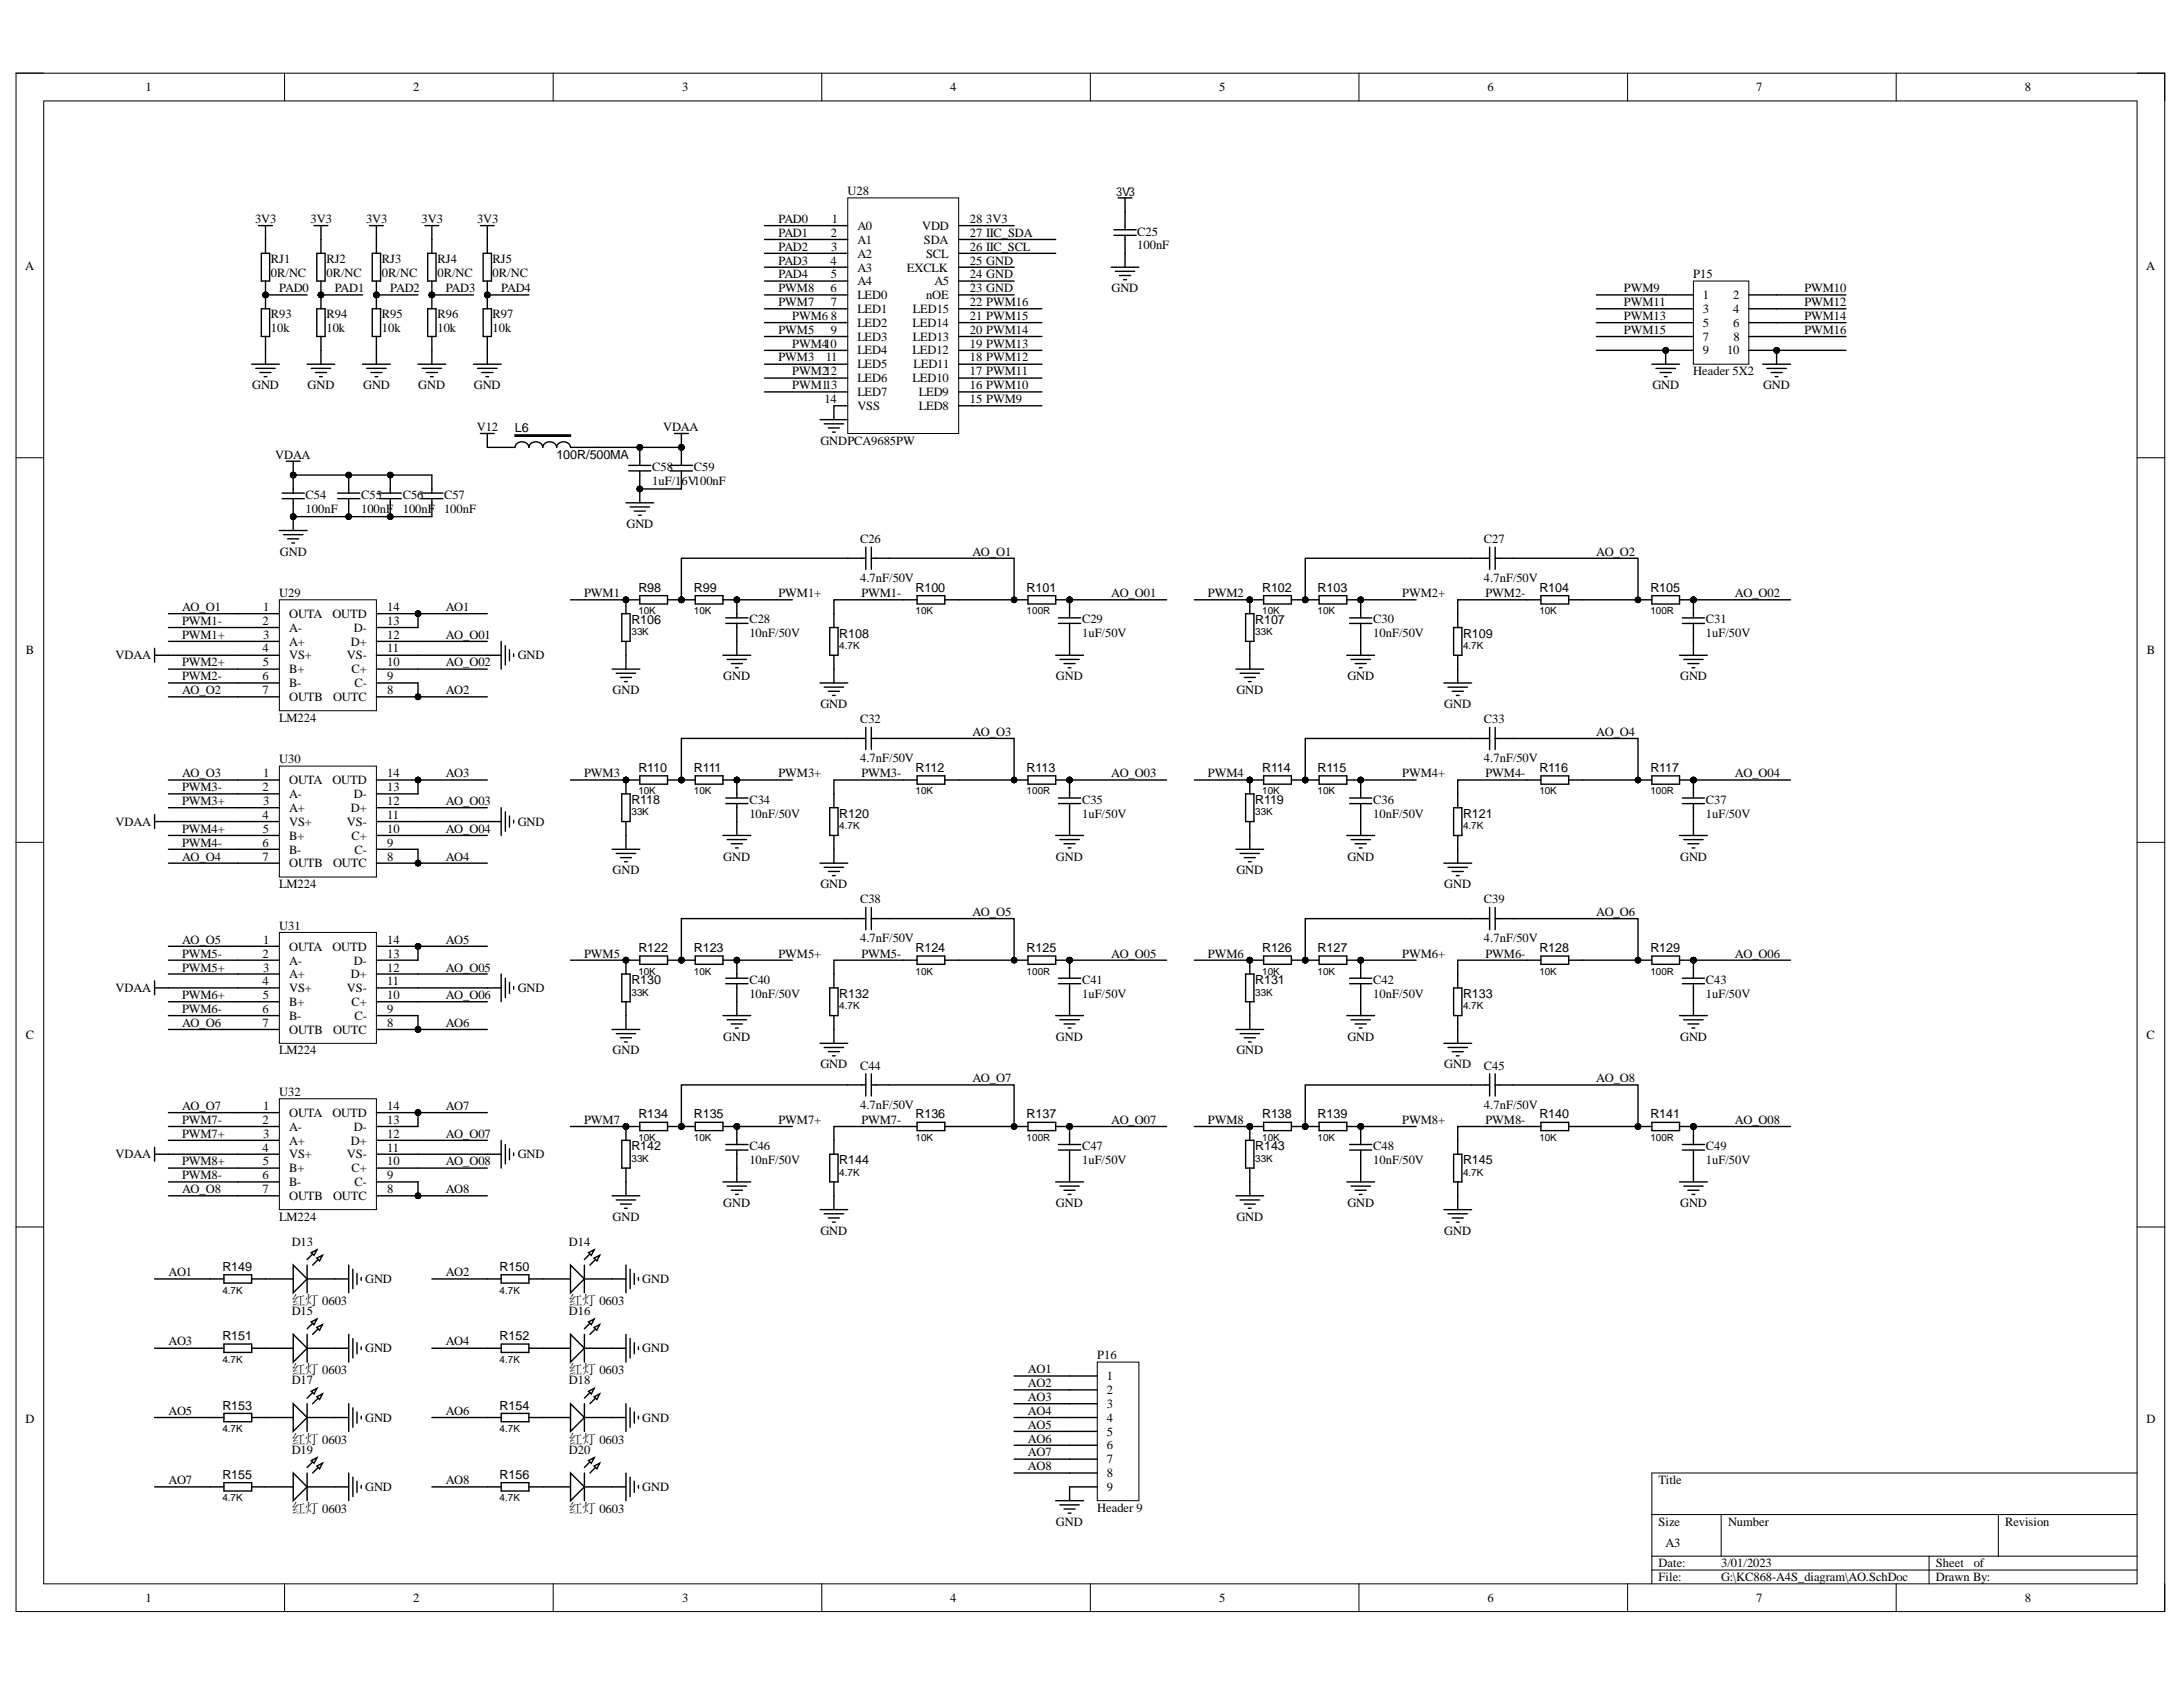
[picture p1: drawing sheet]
<svg xmlns="http://www.w3.org/2000/svg" width="279mm" height="216mm" viewBox="0 0 279 216" stroke-linecap="round" stroke-linejoin="round" font-family="sans-serif">
<defs><g id="words">
<g font-size="1.8">
<text x="37.3" y="167">红灯 0603</text>
<text x="72.8" y="167">红灯 0603</text>
<text x="37.3" y="175.9">红灯 0603</text>
<text x="72.8" y="175.9">红灯 0603</text>
<text x="37.3" y="184.7">红灯 0603</text>
<text x="72.8" y="184.7">红灯 0603</text>
<text x="37.3" y="193.6">红灯 0603</text>
<text x="72.8" y="193.6">红灯 0603</text>
</g>
<g font-size="1.6">
<text x="18.6" y="11.7">1</text>
<text x="52.9" y="11.7">2</text>
<text x="87.3" y="11.7">3</text>
<text x="121.6" y="11.7">4</text>
<text x="156" y="11.7">5</text>
<text x="190.4" y="11.7">6</text>
<text x="224.8" y="11.7">7</text>
<text x="259.1" y="11.7">8</text>
<text x="32.6" y="28.5">3V3</text>
<text x="39.8" y="28.5">3V3</text>
<text x="46.9" y="28.5">3V3</text>
<text x="54" y="28.5">3V3</text>
<text x="61.1" y="28.5">3V3</text>
<text x="99.6" y="28.5">PAD0</text>
<text x="106.5" y="28.5">1</text>
<text x="108.5" y="25">U28</text>
<text x="109.7" y="29.4">A0</text>
<text x="118" y="29.4">VDD</text>
<text x="124.1" y="28.5">28</text>
<text x="126.2" y="28.5">3V3</text>
<text x="142.8" y="25.1">3V3</text>
<text x="3.2" y="34.5">A</text>
<text x="34.7" y="33.7">RJ1</text>
<text x="34.7" y="35.4">0R/NC</text>
<text x="41.8" y="33.7">RJ2</text>
<text x="41.8" y="35.4">0R/NC</text>
<text x="48.9" y="33.7">RJ3</text>
<text x="48.9" y="35.4">0R/NC</text>
<text x="56" y="33.7">RJ4</text>
<text x="56" y="35.4">0R/NC</text>
<text x="63.1" y="33.7">RJ5</text>
<text x="63.1" y="35.4">0R/NC</text>
<text x="99.6" y="30.3">PAD1</text>
<text x="99.6" y="32.1">PAD2</text>
<text x="99.6" y="33.9">PAD3</text>
<text x="99.6" y="35.6">PAD4</text>
<text x="106.3" y="33.9">4</text>
<text x="106.4" y="30.3">2</text>
<text x="106.4" y="35.6">5</text>
<text x="106.4" y="32.1">3</text>
<text x="109.7" y="31.2">A1</text>
<text x="109.7" y="33">A2</text>
<text x="109.7" y="34.8">A3</text>
<text x="116.1" y="34.8">EXCLK</text>
<text x="118.2" y="31.2">SDA</text>
<text x="118.5" y="33">SCL</text>
<text x="124.1" y="35.6">24 GND</text>
<text x="124.1" y="32.1">26 IIC_SCL</text>
<text x="124.1" y="33.9">25 GND</text>
<text x="124.1" y="30.3">27 IIC_SDA</text>
<text x="145.6" y="30.1">C25</text>
<text x="145.6" y="31.9">100nF</text>
<text x="216.7" y="35.6">P15</text>
<text x="274.7" y="34.5">A</text>
<text x="34.7" y="40.8">R93</text>
<text x="35.7" y="37.4">PAD0</text>
<text x="41.8" y="40.8">R94</text>
<text x="42.8" y="37.4">PAD1</text>
<text x="48.9" y="40.8">R95</text>
<text x="49.9" y="37.4">PAD2</text>
<text x="56" y="40.8">R96</text>
<text x="57" y="37.4">PAD3</text>
<text x="63.1" y="40.8">R97</text>
<text x="64.2" y="37.4">PAD4</text>
<text x="99.6" y="37.4">PWM8</text>
<text x="99.6" y="39.2">PWM7</text>
<text x="101.4" y="41">PWM6</text>
<text x="106.3" y="37.4">6</text>
<text x="106.4" y="41">8</text>
<text x="106.4" y="39.2">7</text>
<text x="109.7" y="36.5">A4</text>
<text x="109.7" y="38.3">LED0</text>
<text x="109.7" y="41.8">LED2</text>
<text x="109.7" y="40.1">LED1</text>
<text x="116.8" y="41.8">LED14</text>
<text x="116.8" y="40.1">LED15</text>
<text x="118.5" y="38.3">nOE</text>
<text x="119.6" y="36.5">A5</text>
<text x="124.1" y="39.2">22 PWM16</text>
<text x="124.1" y="41">21 PWM15</text>
<text x="124.1" y="37.4">23 GND</text>
<text x="142.3" y="37.4">GND</text>
<text x="207.8" y="37.4">PWM9</text>
<text x="207.8" y="39.2">PWM11</text>
<text x="207.8" y="41">PWM13</text>
<text x="218" y="38.3">1</text>
<text x="218" y="40.1">3</text>
<text x="218" y="41.8">5</text>
<text x="221.8" y="38.3">2</text>
<text x="221.8" y="40.1">4</text>
<text x="221.8" y="41.8">6</text>
<text x="230.9" y="37.4">PWM10</text>
<text x="230.9" y="39.2">PWM12</text>
<text x="230.9" y="41">PWM14</text>
<text x="34.7" y="42.5">10k</text>
<text x="41.8" y="42.5">10k</text>
<text x="48.9" y="42.5">10k</text>
<text x="56" y="42.5">10k</text>
<text x="63.1" y="42.5">10k</text>
<text x="99.6" y="46.3">PWM3</text>
<text x="99.6" y="42.7">PWM5</text>
<text x="101.4" y="44.5">PWM410</text>
<text x="105.7" y="46.3">11</text>
<text x="106.4" y="42.7">9</text>
<text x="109.7" y="43.6">LED3</text>
<text x="109.7" y="45.4">LED4</text>
<text x="109.7" y="47.1">LED5</text>
<text x="116.8" y="45.4">LED12</text>
<text x="116.8" y="43.6">LED13</text>
<text x="116.9" y="47.1">LED11</text>
<text x="124.1" y="46.3">18 PWM12</text>
<text x="124.1" y="42.7">20 PWM14</text>
<text x="124.1" y="44.5">19 PWM13</text>
<text x="207.8" y="42.7">PWM15</text>
<text x="218" y="43.6">7</text>
<text x="218" y="45.4">9</text>
<text x="221" y="45.4">10</text>
<text x="221.9" y="43.6">8</text>
<text x="230.9" y="42.7">PWM16</text>
<text x="32.3" y="49.8">GND</text>
<text x="39.4" y="49.8">GND</text>
<text x="46.5" y="49.8">GND</text>
<text x="53.5" y="49.8">GND</text>
<text x="60.6" y="49.8">GND</text>
<text x="101.4" y="49.8">PWM113</text>
<text x="101.4" y="48">PWM212</text>
<text x="105.5" y="51.6">14</text>
<text x="109.7" y="48.9">LED6</text>
<text x="109.7" y="50.7">LED7</text>
<text x="109.7" y="52.5">VSS</text>
<text x="116.8" y="48.9">LED10</text>
<text x="117.6" y="50.7">LED9</text>
<text x="117.6" y="52.5">LED8</text>
<text x="124.1" y="49.8">16 PWM10</text>
<text x="124.1" y="51.6">15 PWM9</text>
<text x="124.1" y="48">17 PWM11</text>
<text x="211.5" y="49.8">GND</text>
<text x="216.7" y="48">Header 5X2</text>
<text x="225.6" y="49.8">GND</text>
<text x="35.2" y="58.7">VDAA</text>
<text x="61" y="55.1">V12</text>
<text x="65.9" y="55.3">L6</text>
<text x="71.2" y="58.7">100R/500MA</text>
<text x="84.9" y="55.1">VDAA</text>
<text x="105" y="56.9">GNDPCA9685PW</text>
<text x="39.1" y="63.8">C54</text>
<text x="39.1" y="65.6">100nF</text>
<text x="46.2" y="63.8">C55</text>
<text x="46.2" y="65.6">100nF</text>
<text x="51.5" y="63.8">C56</text>
<text x="51.5" y="65.6">100nF</text>
<text x="56.8" y="63.8">C57</text>
<text x="56.8" y="65.6">100nF</text>
<text x="83.5" y="60.3">C58</text>
<text x="83.5" y="62.1">1uF/16V100nF</text>
<text x="88.8" y="60.3">C59</text>
<text x="35.8" y="71.1">GND</text>
<text x="80.2" y="67.6">GND</text>
<text x="110.1" y="69.5">C26</text>
<text x="124.5" y="71.1">AO_O1</text>
<text x="189.9" y="69.5">C27</text>
<text x="204.3" y="71.1">AO_O2</text>
<text x="35.7" y="76.4">U29</text>
<text x="74.8" y="76.4">PWM1</text>
<text x="81.7" y="75.7">R98</text>
<text x="88.8" y="75.7">R99</text>
<text x="99.6" y="76.4">PWM1+</text>
<text x="110.1" y="74.5">4.7nF/50V</text>
<text x="110.2" y="76.4">PWM1-</text>
<text x="117.2" y="75.7">R100</text>
<text x="131.4" y="75.7">R101</text>
<text x="142.2" y="76.4">AO_O01</text>
<text x="154.6" y="76.4">PWM2</text>
<text x="161.5" y="75.7">R102</text>
<text x="168.6" y="75.7">R103</text>
<text x="179.5" y="76.4">PWM2+</text>
<text x="189.9" y="74.5">4.7nF/50V</text>
<text x="190.1" y="76.4">PWM2-</text>
<text x="197" y="75.7">R104</text>
<text x="211.2" y="75.7">R105</text>
<text x="222.1" y="76.4">AO_O02</text>
<text x="3.3" y="83.7">B</text>
<text x="23.3" y="81.8">PWM1+</text>
<text x="23.3" y="78.2">AO_O1</text>
<text x="23.3" y="80">PWM1-</text>
<text x="33.6" y="80">2</text>
<text x="33.6" y="83.5">4</text>
<text x="33.7" y="81.8">3</text>
<text x="33.7" y="78.2">1</text>
<text x="37" y="79.1">OUTA</text>
<text x="37" y="80.9">A-</text>
<text x="37" y="82.6">A+</text>
<text x="42.5" y="79.1">OUTD</text>
<text x="44.9" y="82.6">D+</text>
<text x="45.3" y="80.9">D-</text>
<text x="49.6" y="83.5">11</text>
<text x="49.6" y="81.8">12</text>
<text x="49.6" y="80">13</text>
<text x="49.6" y="78.2">14</text>
<text x="57" y="78.2">AO1</text>
<text x="57" y="81.8">AO_O01</text>
<text x="80.8" y="79.8">R106</text>
<text x="95.9" y="79.8">C28</text>
<text x="95.9" y="81.6">10nF/50V</text>
<text x="107.4" y="81.6">R108</text>
<text x="138.5" y="79.8">C29</text>
<text x="138.5" y="81.6">1uF/50V</text>
<text x="160.7" y="79.8">R107</text>
<text x="175.7" y="79.8">C30</text>
<text x="175.7" y="81.6">10nF/50V</text>
<text x="187.3" y="81.6">R109</text>
<text x="218.3" y="79.8">C31</text>
<text x="218.3" y="81.6">1uF/50V</text>
<text x="274.8" y="83.7">B</text>
<text x="14.8" y="84.4">VDAA</text>
<text x="23.3" y="85.3">PWM2+</text>
<text x="23.3" y="87">PWM2-</text>
<text x="23.3" y="88.8">AO_O2</text>
<text x="33.6" y="87">6</text>
<text x="33.6" y="88.8">7</text>
<text x="33.6" y="85.3">5</text>
<text x="37" y="84.4">VS+</text>
<text x="37" y="86.2">B+</text>
<text x="37" y="87.9">B-</text>
<text x="37" y="89.7">OUTB</text>
<text x="42.6" y="89.7">OUTC</text>
<text x="44.4" y="84.4">VS-</text>
<text x="45" y="86.2">C+</text>
<text x="45.4" y="87.9">C-</text>
<text x="49.6" y="88.8">8</text>
<text x="49.6" y="87">9</text>
<text x="49.6" y="85.3">10</text>
<text x="57" y="85.3">AO_O02</text>
<text x="57" y="88.8">AO2</text>
<text x="66.3" y="84.4">GND</text>
<text x="78.4" y="88.8">GND</text>
<text x="92.6" y="87">GND</text>
<text x="135.2" y="87">GND</text>
<text x="158.2" y="88.8">GND</text>
<text x="172.5" y="87">GND</text>
<text x="215" y="87">GND</text>
<text x="35.7" y="92.4">LM224</text>
<text x="105" y="90.6">GND</text>
<text x="110.1" y="92.5">C32</text>
<text x="124.5" y="94.1">AO_O3</text>
<text x="184.8" y="90.6">GND</text>
<text x="189.9" y="92.5">C33</text>
<text x="204.3" y="94.1">AO_O4</text>
<text x="23.3" y="99.5">AO_O3</text>
<text x="23.3" y="101.2">PWM3-</text>
<text x="33.6" y="101.2">2</text>
<text x="33.7" y="99.5">1</text>
<text x="35.7" y="97.7">U30</text>
<text x="37" y="100.4">OUTA</text>
<text x="42.5" y="100.4">OUTD</text>
<text x="49.6" y="101.2">13</text>
<text x="49.6" y="99.5">14</text>
<text x="57" y="99.5">AO3</text>
<text x="74.8" y="99.5">PWM3</text>
<text x="81.7" y="98.8">R110</text>
<text x="88.8" y="98.8">R111</text>
<text x="99.6" y="99.5">PWM3+</text>
<text x="110.1" y="97.5">4.7nF/50V</text>
<text x="110.2" y="99.5">PWM3-</text>
<text x="117.2" y="98.8">R112</text>
<text x="131.4" y="98.8">R113</text>
<text x="142.2" y="99.5">AO_O03</text>
<text x="154.6" y="99.5">PWM4</text>
<text x="161.5" y="98.8">R114</text>
<text x="168.6" y="98.8">R115</text>
<text x="179.5" y="99.5">PWM4+</text>
<text x="189.9" y="97.5">4.7nF/50V</text>
<text x="190.1" y="99.5">PWM4-</text>
<text x="197" y="98.8">R116</text>
<text x="211.2" y="98.8">R117</text>
<text x="222.1" y="99.5">AO_O04</text>
<text x="14.8" y="105.7">VDAA</text>
<text x="23.3" y="103">PWM3+</text>
<text x="23.3" y="106.6">PWM4+</text>
<text x="33.6" y="104.8">4</text>
<text x="33.6" y="106.6">5</text>
<text x="33.7" y="103">3</text>
<text x="37" y="102.1">A-</text>
<text x="37" y="103.9">A+</text>
<text x="37" y="105.7">VS+</text>
<text x="37" y="107.5">B+</text>
<text x="44.4" y="105.7">VS-</text>
<text x="44.9" y="103.9">D+</text>
<text x="45" y="107.5">C+</text>
<text x="45.3" y="102.1">D-</text>
<text x="49.6" y="106.6">10</text>
<text x="49.6" y="104.8">11</text>
<text x="49.6" y="103">12</text>
<text x="57" y="103">AO_O03</text>
<text x="57" y="106.6">AO_O04</text>
<text x="66.3" y="105.7">GND</text>
<text x="80.8" y="102.9">R118</text>
<text x="95.9" y="102.9">C34</text>
<text x="95.9" y="104.6">10nF/50V</text>
<text x="107.4" y="104.6">R120</text>
<text x="138.5" y="102.9">C35</text>
<text x="138.5" y="104.6">1uF/50V</text>
<text x="160.7" y="102.9">R119</text>
<text x="175.7" y="102.9">C36</text>
<text x="175.7" y="104.6">10nF/50V</text>
<text x="187.3" y="104.6">R121</text>
<text x="218.3" y="102.9">C37</text>
<text x="218.3" y="104.6">1uF/50V</text>
<text x="23.3" y="108.4">PWM4-</text>
<text x="23.3" y="110.1">AO_O4</text>
<text x="33.6" y="108.4">6</text>
<text x="33.6" y="110.1">7</text>
<text x="35.7" y="113.7">LM224</text>
<text x="37" y="109.2">B-</text>
<text x="37" y="111">OUTB</text>
<text x="42.6" y="111">OUTC</text>
<text x="45.4" y="109.2">C-</text>
<text x="49.6" y="110.1">8</text>
<text x="49.6" y="108.4">9</text>
<text x="57" y="110.1">AO4</text>
<text x="78.4" y="111.9">GND</text>
<text x="92.6" y="110.1">GND</text>
<text x="105" y="113.7">GND</text>
<text x="135.2" y="110.1">GND</text>
<text x="158.2" y="111.9">GND</text>
<text x="172.5" y="110.1">GND</text>
<text x="184.8" y="113.7">GND</text>
<text x="215" y="110.1">GND</text>
<text x="35.7" y="119">U31</text>
<text x="110.1" y="115.6">C38</text>
<text x="124.5" y="117.2">AO_O5</text>
<text x="189.9" y="115.6">C39</text>
<text x="204.3" y="117.2">AO_O6</text>
<text x="23.3" y="124.3">PWM5+</text>
<text x="23.3" y="120.8">AO_O5</text>
<text x="23.3" y="122.6">PWM5-</text>
<text x="33.6" y="122.6">2</text>
<text x="33.7" y="124.3">3</text>
<text x="33.7" y="120.8">1</text>
<text x="37" y="121.7">OUTA</text>
<text x="37" y="123.4">A-</text>
<text x="37" y="125.2">A+</text>
<text x="42.5" y="121.7">OUTD</text>
<text x="44.9" y="125.2">D+</text>
<text x="45.3" y="123.4">D-</text>
<text x="49.6" y="124.3">12</text>
<text x="49.6" y="122.6">13</text>
<text x="49.6" y="120.8">14</text>
<text x="57" y="120.8">AO5</text>
<text x="57" y="124.3">AO_O05</text>
<text x="74.8" y="122.6">PWM5</text>
<text x="80.8" y="125.9">R130</text>
<text x="81.7" y="121.8">R122</text>
<text x="88.8" y="121.8">R123</text>
<text x="95.9" y="125.9">C40</text>
<text x="99.6" y="122.6">PWM5+</text>
<text x="110.1" y="120.6">4.7nF/50V</text>
<text x="110.2" y="122.6">PWM5-</text>
<text x="117.2" y="121.8">R124</text>
<text x="131.4" y="121.8">R125</text>
<text x="138.5" y="125.9">C41</text>
<text x="142.2" y="122.6">AO_O05</text>
<text x="154.6" y="122.6">PWM6</text>
<text x="160.7" y="125.9">R131</text>
<text x="161.5" y="121.8">R126</text>
<text x="168.6" y="121.8">R127</text>
<text x="175.7" y="125.9">C42</text>
<text x="179.5" y="122.6">PWM6+</text>
<text x="189.9" y="120.6">4.7nF/50V</text>
<text x="190.1" y="122.6">PWM6-</text>
<text x="197" y="121.8">R128</text>
<text x="211.2" y="121.8">R129</text>
<text x="218.3" y="125.9">C43</text>
<text x="222.1" y="122.6">AO_O06</text>
<text x="14.8" y="127">VDAA</text>
<text x="23.3" y="127.8">PWM6+</text>
<text x="23.3" y="129.6">PWM6-</text>
<text x="23.3" y="131.4">AO_O6</text>
<text x="33.6" y="126.1">4</text>
<text x="33.6" y="129.6">6</text>
<text x="33.6" y="131.4">7</text>
<text x="33.6" y="127.8">5</text>
<text x="37" y="127">VS+</text>
<text x="37" y="128.7">B+</text>
<text x="37" y="130.5">B-</text>
<text x="44.4" y="127">VS-</text>
<text x="45" y="128.7">C+</text>
<text x="45.4" y="130.5">C-</text>
<text x="49.6" y="131.4">8</text>
<text x="49.6" y="129.6">9</text>
<text x="49.6" y="127.8">10</text>
<text x="49.6" y="126.1">11</text>
<text x="57" y="127.8">AO_O06</text>
<text x="57" y="131.4">AO6</text>
<text x="66.3" y="127">GND</text>
<text x="95.9" y="127.7">10nF/50V</text>
<text x="107.4" y="127.7">R132</text>
<text x="138.5" y="127.7">1uF/50V</text>
<text x="175.7" y="127.7">10nF/50V</text>
<text x="187.3" y="127.7">R133</text>
<text x="218.3" y="127.7">1uF/50V</text>
<text x="3.3" y="133">C</text>
<text x="35.7" y="134.9">LM224</text>
<text x="37" y="132.3">OUTB</text>
<text x="42.6" y="132.3">OUTC</text>
<text x="78.4" y="134.9">GND</text>
<text x="92.6" y="133.2">GND</text>
<text x="105" y="136.7">GND</text>
<text x="110.1" y="136.9">C44</text>
<text x="135.2" y="133.2">GND</text>
<text x="158.2" y="134.9">GND</text>
<text x="172.5" y="133.2">GND</text>
<text x="184.8" y="136.7">GND</text>
<text x="189.9" y="136.9">C45</text>
<text x="215" y="133.2">GND</text>
<text x="274.7" y="133">C</text>
<text x="23.3" y="142">AO_O7</text>
<text x="23.3" y="143.8">PWM7-</text>
<text x="33.6" y="143.8">2</text>
<text x="33.7" y="142">1</text>
<text x="35.7" y="140.3">U32</text>
<text x="37" y="142.9">OUTA</text>
<text x="42.5" y="142.9">OUTD</text>
<text x="49.6" y="143.8">13</text>
<text x="49.6" y="142">14</text>
<text x="57" y="142">AO7</text>
<text x="74.8" y="143.8">PWM7</text>
<text x="81.7" y="143.1">R134</text>
<text x="88.8" y="143.1">R135</text>
<text x="99.6" y="143.8">PWM7+</text>
<text x="110.1" y="141.9">4.7nF/50V</text>
<text x="110.2" y="143.8">PWM7-</text>
<text x="117.2" y="143.1">R136</text>
<text x="124.5" y="138.5">AO_O7</text>
<text x="131.4" y="143.1">R137</text>
<text x="142.2" y="143.8">AO_O07</text>
<text x="154.6" y="143.8">PWM8</text>
<text x="161.5" y="143.1">R138</text>
<text x="168.6" y="143.1">R139</text>
<text x="179.5" y="143.8">PWM8+</text>
<text x="189.9" y="141.9">4.7nF/50V</text>
<text x="190.1" y="143.8">PWM8-</text>
<text x="197" y="143.1">R140</text>
<text x="204.3" y="138.5">AO_O8</text>
<text x="211.2" y="143.1">R141</text>
<text x="222.1" y="143.8">AO_O08</text>
<text x="14.8" y="148.3">VDAA</text>
<text x="23.3" y="145.6">PWM7+</text>
<text x="23.3" y="149.1">PWM8+</text>
<text x="33.6" y="147.4">4</text>
<text x="33.6" y="149.1">5</text>
<text x="33.7" y="145.6">3</text>
<text x="37" y="144.7">A-</text>
<text x="37" y="146.5">A+</text>
<text x="37" y="148.3">VS+</text>
<text x="44.4" y="148.3">VS-</text>
<text x="44.9" y="146.5">D+</text>
<text x="45.3" y="144.7">D-</text>
<text x="49.6" y="149.1">10</text>
<text x="49.6" y="147.4">11</text>
<text x="49.6" y="145.6">12</text>
<text x="57" y="145.6">AO_O07</text>
<text x="57" y="149.1">AO_O08</text>
<text x="66.3" y="148.3">GND</text>
<text x="80.8" y="147.2">R142</text>
<text x="95.9" y="147.2">C46</text>
<text x="95.9" y="149">10nF/50V</text>
<text x="107.4" y="149">R144</text>
<text x="138.5" y="147.2">C47</text>
<text x="138.5" y="149">1uF/50V</text>
<text x="160.7" y="147.2">R143</text>
<text x="175.7" y="147.2">C48</text>
<text x="175.7" y="149">10nF/50V</text>
<text x="187.3" y="149">R145</text>
<text x="218.3" y="147.2">C49</text>
<text x="218.3" y="149">1uF/50V</text>
<text x="23.3" y="150.9">PWM8-</text>
<text x="23.3" y="152.7">AO_O8</text>
<text x="33.6" y="150.9">6</text>
<text x="33.6" y="152.7">7</text>
<text x="37" y="150">B+</text>
<text x="37" y="151.8">B-</text>
<text x="37" y="153.6">OUTB</text>
<text x="42.6" y="153.6">OUTC</text>
<text x="45" y="150">C+</text>
<text x="45.4" y="151.8">C-</text>
<text x="49.6" y="152.7">8</text>
<text x="49.6" y="150.9">9</text>
<text x="57" y="152.7">AO8</text>
<text x="92.6" y="154.5">GND</text>
<text x="135.2" y="154.5">GND</text>
<text x="172.5" y="154.5">GND</text>
<text x="215" y="154.5">GND</text>
<text x="35.7" y="156.2">LM224</text>
<text x="37.3" y="159.4">D13</text>
<text x="72.8" y="159.4">D14</text>
<text x="78.4" y="156.2">GND</text>
<text x="105" y="158">GND</text>
<text x="158.2" y="156.2">GND</text>
<text x="184.8" y="158">GND</text>
<text x="21.6" y="163.4">AO1</text>
<text x="28.5" y="162.6">R149</text>
<text x="46.7" y="164.2">GND</text>
<text x="57" y="163.4">AO2</text>
<text x="63.9" y="162.6">R150</text>
<text x="82.2" y="164.2">GND</text>
<text x="21.6" y="172.2">AO3</text>
<text x="28.5" y="171.5">R151</text>
<text x="37.3" y="168.3">D15</text>
<text x="46.7" y="173.1">GND</text>
<text x="57" y="172.2">AO4</text>
<text x="63.9" y="171.5">R152</text>
<text x="72.8" y="168.3">D16</text>
<text x="82.2" y="173.1">GND</text>
<text x="140.4" y="174">P16</text>
<text x="37.3" y="177.2">D17</text>
<text x="72.8" y="177.2">D18</text>
<text x="131.6" y="175.7">AO1</text>
<text x="131.6" y="177.5">AO2</text>
<text x="131.6" y="179.3">AO3</text>
<text x="141.7" y="176.6">1</text>
<text x="141.7" y="178.4">2</text>
<text x="3.3" y="182.2">D</text>
<text x="21.6" y="181.1">AO5</text>
<text x="28.5" y="180.4">R153</text>
<text x="46.7" y="182">GND</text>
<text x="57" y="181.1">AO6</text>
<text x="63.9" y="180.4">R154</text>
<text x="82.2" y="182">GND</text>
<text x="131.6" y="181.1">AO4</text>
<text x="131.6" y="182.8">AO5</text>
<text x="131.6" y="184.6">AO6</text>
<text x="141.7" y="180.2">3</text>
<text x="141.7" y="182">4</text>
<text x="141.7" y="183.7">5</text>
<text x="141.7" y="185.5">6</text>
<text x="274.7" y="182.2">D</text>
<text x="21.6" y="189.9">AO7</text>
<text x="28.5" y="189.2">R155</text>
<text x="37.3" y="186.1">D19</text>
<text x="46.7" y="190.8">GND</text>
<text x="57" y="189.9">AO8</text>
<text x="63.9" y="189.2">R156</text>
<text x="72.8" y="186.1">D20</text>
<text x="82.2" y="190.8">GND</text>
<text x="131.6" y="186.4">AO7</text>
<text x="131.6" y="188.2">AO8</text>
<text x="141.7" y="187.3">7</text>
<text x="141.7" y="189.1">8</text>
<text x="141.7" y="190.8">9</text>
<text x="212.3" y="189.9">Title</text>
<text x="135.2" y="195.3">GND</text>
<text x="140.4" y="193.5">Header 9</text>
<text x="212.3" y="195.3">Size</text>
<text x="213.2" y="197.9">A3</text>
<text x="221.2" y="195.3">Number</text>
<text x="256.6" y="195.3">Revision</text>
<text x="212.3" y="200.6">Date:</text>
<text x="212.3" y="202.4">File:</text>
<text x="220.3" y="200.6">3/01/2023</text>
<text x="220.3" y="202.4">G:\KC868-A4S_diagram\AO.SchDoc</text>
<text x="247.8" y="200.6">Sheet</text>
<text x="247.8" y="202.4">Drawn By:</text>
<text x="252.6" y="200.6">of</text>
<text x="18.6" y="205">1</text>
<text x="52.9" y="205">2</text>
<text x="87.3" y="205">3</text>
<text x="121.6" y="205">4</text>
<text x="156" y="205">5</text>
<text x="190.4" y="205">6</text>
<text x="224.8" y="205">7</text>
<text x="259.1" y="205">8</text>
</g>
<g font-size="1.3">
<text x="80.8" y="81.3">33K</text>
<text x="81.7" y="78.6">10K</text>
<text x="88.8" y="78.6">10K</text>
<text x="107.4" y="83.1">4.7K</text>
<text x="117.2" y="78.6">10K</text>
<text x="131.4" y="78.6">100R</text>
<text x="160.7" y="81.3">33K</text>
<text x="161.5" y="78.6">10K</text>
<text x="168.6" y="78.6">10K</text>
<text x="187.3" y="83.1">4.7K</text>
<text x="197" y="78.6">10K</text>
<text x="211.2" y="78.6">100R</text>
<text x="81.7" y="101.7">10K</text>
<text x="88.8" y="101.7">10K</text>
<text x="117.2" y="101.7">10K</text>
<text x="131.4" y="101.7">100R</text>
<text x="161.5" y="101.7">10K</text>
<text x="168.6" y="101.7">10K</text>
<text x="197" y="101.7">10K</text>
<text x="211.2" y="101.7">100R</text>
<text x="80.8" y="104.3">33K</text>
<text x="107.4" y="106.1">4.7K</text>
<text x="160.7" y="104.3">33K</text>
<text x="187.3" y="106.1">4.7K</text>
<text x="81.7" y="124.8">10K</text>
<text x="88.8" y="124.8">10K</text>
<text x="117.2" y="124.8">10K</text>
<text x="131.4" y="124.8">100R</text>
<text x="161.5" y="124.8">10K</text>
<text x="168.6" y="124.8">10K</text>
<text x="197" y="124.8">10K</text>
<text x="211.2" y="124.8">100R</text>
<text x="80.8" y="127.4">33K</text>
<text x="107.4" y="129.2">4.7K</text>
<text x="160.7" y="127.4">33K</text>
<text x="187.3" y="129.2">4.7K</text>
<text x="80.8" y="148.7">33K</text>
<text x="81.7" y="146">10K</text>
<text x="88.8" y="146">10K</text>
<text x="117.2" y="146">10K</text>
<text x="131.4" y="146">100R</text>
<text x="160.7" y="148.7">33K</text>
<text x="161.5" y="146">10K</text>
<text x="168.6" y="146">10K</text>
<text x="197" y="146">10K</text>
<text x="211.2" y="146">100R</text>
<text x="107.4" y="150.5">4.7K</text>
<text x="187.3" y="150.5">4.7K</text>
<text x="28.5" y="165.5">4.7K</text>
<text x="63.9" y="165.5">4.7K</text>
<text x="28.5" y="174.4">4.7K</text>
<text x="63.9" y="174.4">4.7K</text>
<text x="28.5" y="183.3">4.7K</text>
<text x="63.9" y="183.3">4.7K</text>
<text x="28.5" y="192.1">4.7K</text>
<text x="63.9" y="192.1">4.7K</text>
</g>
</g></defs>
<path d="M2.1 9.4h275v196.8h-275z" fill="none" stroke="#000" stroke-width=".13"/>
<path d="M5.6 12.9h267.9v189.8h-267.9z" fill-rule="evenodd" fill="#fff"/>
<g fill="none" stroke="#000" stroke-width=".13">
<path d="M2 9.4h3.6M5.6 12.9h267.9v189.8h-267.9zM36.4 9.4v3.5M70.8 9.4v3.5M105.2 9.4v3.5M139.6 9.4v3.5M173.9 9.4v3.5M208.3 9.4v3.5M242.7 9.4v3.5M273.5 9.4h3.6v3.5M2 58.6h3.6M273.5 58.6h3.6"/>
<path d="M2 107.8h3.6M273.5 107.8h3.6M2 157h3.6M273.5 157h3.6M211.4 193.8h62.1M211.4 199.2h62.1M220.3 193.8v5.4M246.9 199.2v3.5M255.8 193.8v5.4M273.5 188.5h-62.1v14.2M36.4 202.7v3.5M70.8 202.7v3.5"/>
<path d="M105.2 202.7v3.5M139.6 202.7v3.5M173.9 202.7v3.5M208.3 202.7v3.5M211.4 200.9h62.1M242.7 202.7v3.5M277.1 202.7v3.5"/>
<circle cx="53.5" cy="78.5" r=".35"/>
<circle cx="53.5" cy="89.2" r=".35"/>
</g>
<g fill="#000">
<circle cx="53.5" cy="78.5" r=".35"/>
<circle cx="53.5" cy="89.2" r=".35"/>
</g>
<path d="M35.8 76.8h12.4v14.2h-12.4z" fill-rule="evenodd" fill="#fff"/>
<g fill="none" stroke="#000" stroke-width=".13">
<path d="M35.8 76.8h12.4v14.2h-12.4z"/>
<circle cx="53.5" cy="78.5" r=".35"/>
<circle cx="80.1" cy="76.8" r=".35"/>
<circle cx="87.2" cy="76.8" r=".36"/>
<circle cx="94.3" cy="76.8" r=".36"/>
<circle cx="129.8" cy="76.8" r=".36"/>
<circle cx="136.9" cy="76.8" r=".36"/>
<circle cx="53.5" cy="99.8" r=".35"/>
<circle cx="53.5" cy="89.2" r=".35"/>
<circle cx="53.5" cy="110.5" r=".35"/>
</g>
<g fill="none" stroke="#000" stroke-width=".18">
<path d="M30.4 78.5h5.4M48.2 78.5h5.3M79.6 78.5h1v3.6h-1zM81.9 76.8h-1.8v1.7M81.9 76.2h3.5v1.1h-3.5zM85.4 76.8h3.6M89 76.2h3.5v1.1h-3.5zM92.5 76.8h1.8v2.3M92.9 79.1h2.8M92.9 79.8h2.8M94.3 79.8v4.1M106.7 78.5v1.8"/>
<path d="M108.5 71.4h2.3M110.8 70v2.9M111.5 71.4h2.3M111.5 70v2.9M115.6 76.8h1.8M117.4 76.2h3.5v1.1h-3.5zM120.9 76.8h1.8M129.8 76.8h1.8M131.6 76.2h3.5v1.1h-3.5zM135.1 76.8h1.8v2.3M135.5 79.1h2.8M135.5 79.8h2.8"/>
<path d="M136.9 79.8v4.1M30.4 80.3h5.4M30.4 82.1h5.4M30.4 83.9h5.4M30.4 85.6h5.4M30.4 87.4h5.4M30.4 89.2h5.4M48.2 80.3h5.3M48.2 82.1h5.3M48.2 83.9h5.3M48.2 85.6h5.3M48.2 87.4h5.3"/>
<path d="M48.2 89.2h5.3M62.4 83.9h1.7M64.1 82.1v3.5M64.7 82.6v2.5M65.2 83.1v1.5M65.7 83.7v.3M78.3 85.6h3.6M78.9 86.2h2.5M79.4 86.7h1.4M79.9 87.2h.4M80.1 82.1v3.5M92.5 83.9h3.6"/>
<path d="M93.1 84.4h2.5M93.6 84.9h1.4M94.1 85.5h.4M105 87.4h3.5M105.5 87.9h2.5M106 88.5h1.4M106.2 80.3h1.1v3.6h-1.1zM106.6 89h.3M106.7 83.9v3.5M135.1 83.9h3.6M135.7 84.4h2.4M136.2 84.9h1.4"/>
<path d="M136.7 85.5h.4"/>
</g>
<g fill="#000">
<circle cx="53.5" cy="78.5" r=".35"/>
<circle cx="80.1" cy="76.8" r=".35"/>
<circle cx="87.2" cy="76.8" r=".36"/>
<circle cx="94.3" cy="76.8" r=".36"/>
<circle cx="129.8" cy="76.8" r=".36"/>
<circle cx="136.9" cy="76.8" r=".36"/>
<circle cx="53.5" cy="99.8" r=".35"/>
<circle cx="53.5" cy="89.2" r=".35"/>
<circle cx="53.5" cy="110.5" r=".35"/>
</g>
<path d="M35.8 98h12.4v14.2h-12.4z" fill-rule="evenodd" fill="#fff"/>
<g fill="none" stroke="#000" stroke-width=".13">
<path d="M35.8 98h12.4v14.2h-12.4z"/>
<circle cx="34" cy="37.7" r=".35"/>
<circle cx="41.1" cy="37.7" r=".35"/>
<circle cx="48.2" cy="37.7" r=".36"/>
<circle cx="55.3" cy="37.7" r=".36"/>
<circle cx="62.4" cy="37.7" r=".35"/>
<circle cx="53.5" cy="99.8" r=".35"/>
<circle cx="53.5" cy="110.5" r=".35"/>
</g>
<g fill="none" stroke="#000" stroke-width=".18">
<path d="M33.1 28.9h1.8M33.4 39.5h1.1v3.6h-1.1zM33.4 32.4h1.1v3.6h-1.1zM34 28.9v3.5M34 36v3.5M40.2 28.9h1.8M40.5 39.5h1.1v3.6h-1.1zM40.5 32.4h1.1v3.6h-1.1zM41.1 28.9v3.5M41.1 36v3.5M47.3 28.9h1.8M47.6 39.5h1.1v3.6h-1.1z"/>
<path d="M47.6 32.4h1.1v3.6h-1.1zM48.2 28.9v3.5M48.2 36v3.5M54.4 28.9h1.8M54.7 39.5h1.1v3.6h-1.1zM54.7 32.4h1.1v3.6h-1.1zM55.3 28.9v3.5M55.3 36v3.5M61.5 28.9h1.8M61.8 39.5h1.1v3.6h-1.1zM61.8 32.4h1.1v3.6h-1.1zM62.4 28.9v3.5"/>
<path d="M62.4 36v3.5M32.2 46.6h3.6M32.7 47.1h2.5M33.3 47.7h1.4M33.8 48.2h.4M34 43.1v3.5M39.3 46.6h3.6M39.8 47.1h2.5M40.4 47.7h1.4M40.9 48.2h.4M41.1 43.1v3.5M46.4 46.6h3.6"/>
<path d="M46.9 47.1h2.5M47.5 47.7h1.4M48 48.2h.4M48.2 43.1v3.5M53.5 46.6h3.5M54 47.1h2.5M54.6 47.7h1.4M55.1 48.2h.4M55.3 43.1v3.5M60.6 46.6h3.5M61.1 47.1h2.5M61.7 47.7h1.4"/>
<path d="M62.2 48.2h.3M62.4 43.1v3.5M30.4 99.8h5.4M48.2 99.8h5.3M30.4 101.6h5.4M30.4 103.4h5.4M30.4 105.1h5.4M30.4 106.9h5.4M30.4 108.7h5.4M30.4 110.5h5.4M48.2 101.6h5.3M48.2 103.4h5.3"/>
<path d="M48.2 105.1h5.3M48.2 106.9h5.3M48.2 108.7h5.3M48.2 110.5h5.3M62.4 105.1h1.7M64.1 103.4v3.5M64.7 103.9v2.5M65.2 104.4v1.5M65.7 105v.3"/>
</g>
<g fill="#000">
<circle cx="34" cy="37.7" r=".35"/>
<circle cx="41.1" cy="37.7" r=".35"/>
<circle cx="48.2" cy="37.7" r=".36"/>
<circle cx="55.3" cy="37.7" r=".36"/>
<circle cx="62.4" cy="37.7" r=".35"/>
<circle cx="53.5" cy="99.8" r=".35"/>
<circle cx="53.5" cy="110.5" r=".35"/>
</g>
<path d="M108.5 25.3h14.2v30.2h-14.2z" fill-rule="evenodd" fill="#fff"/>
<g fill="none" stroke="#000" stroke-width=".13">
<path d="M108.5 25.3h14.2v30.2h-14.2z"/>
<circle cx="160" cy="76.8" r=".36"/>
<circle cx="167.1" cy="76.8" r=".36"/>
<circle cx="174.2" cy="76.8" r=".35"/>
<circle cx="209.6" cy="76.8" r=".35"/>
<circle cx="216.7" cy="76.8" r=".35"/>
<circle cx="80.1" cy="99.8" r=".35"/>
<circle cx="87.2" cy="99.8" r=".36"/>
<circle cx="94.3" cy="99.8" r=".35"/>
<circle cx="129.8" cy="99.8" r=".35"/>
<circle cx="136.9" cy="99.8" r=".35"/>
<circle cx="160" cy="99.8" r=".36"/>
<circle cx="167.1" cy="99.8" r=".35"/>
<circle cx="174.2" cy="99.8" r=".35"/>
<circle cx="209.6" cy="99.8" r=".35"/>
<circle cx="216.7" cy="99.8" r=".35"/>
<circle cx="53.5" cy="131.8" r=".35"/>
<circle cx="53.5" cy="121.1" r=".35"/>
</g>
<g fill="none" stroke="#000" stroke-width=".18">
<path d="M106.7 28.9h1.8M106.7 30.6h1.8M106.7 32.4h1.8M106.7 34.2h1.8M106.7 36h1.8M106.7 37.7h1.8M106.7 39.5h1.8M122.7 28.9h1.8M122.7 30.6h1.8M122.7 32.4h1.8M122.7 34.2h1.8M122.7 36h1.8"/>
<path d="M122.7 37.7h1.8M122.7 39.5h1.8M142.2 34.2h3.6M142.6 29.4h2.8M142.6 30.1h2.8M142.7 34.7h2.5M143.1 25.3h1.8M143.3 35.3h1.4M143.8 35.8h.4M144 25.3v4.1M144 30.1v4.1M105 53.7h3.5"/>
<path d="M105.5 54.2h2.5M106 54.8h1.4M106.6 55.3h.3M106.7 50.2h1.8M106.7 41.3h1.8M106.7 43.1h1.8M106.7 44.8h1.8M106.7 46.6h1.8M106.7 48.4h1.8M108.5 51.9h-1.8v1.8M122.7 50.2h1.8M122.7 41.3h1.8"/>
<path d="M122.7 43.1h1.8M122.7 44.8h1.8M122.7 46.6h1.8M122.7 48.4h1.8M122.7 51.9h1.8M159.4 78.5h1.1v3.6h-1.1zM161.7 76.8h-1.7v1.7M161.7 76.2h3.6v1.1h-3.6zM165.3 76.8h3.5M168.8 76.2h3.6v1.1h-3.6zM172.4 76.8h1.8v2.3M172.7 79.1h2.9"/>
<path d="M172.7 79.8h2.9M174.2 79.8v4.1M186.6 78.5v1.8M188.4 71.4h2.3M190.7 70v2.9M191.4 71.4h2.3M191.4 70v2.9M195.4 76.8h1.8M197.2 76.2h3.6v1.1h-3.6zM200.8 76.8h1.7M209.6 76.8h1.8M211.4 76.2h3.6v1.1h-3.6z"/>
<path d="M215 76.8h1.7v2.3M215.3 79.1h2.9M215.3 79.8h2.9M216.7 79.8v4.1M81.9 99.8h-1.8v1.8M81.9 99.3h3.5v1.1h-3.5zM85.4 99.8h3.6M89 99.3h3.5v1.1h-3.5zM92.5 99.8h1.8v2.3M108.5 94.5h2.3M110.8 93.1v2.8M111.5 94.5h2.3"/>
<path d="M111.5 93.1v2.8M115.6 99.8h1.8M117.4 99.3h3.5v1.1h-3.5zM120.9 99.8h1.8M129.8 99.8h1.8M131.6 99.3h3.5v1.1h-3.5zM135.1 99.8h1.8v2.3M158.2 85.6h3.5M158.7 86.2h2.5M159.2 86.7h1.5M159.8 87.2h.3M160 82.1v3.5"/>
<path d="M161.7 99.3h3.6v1.1h-3.6zM161.7 99.8h-1.7v1.8M165.3 99.8h3.5M168.8 99.3h3.6v1.1h-3.6zM172.4 99.8h1.8v2.3M172.4 83.9h3.5M172.9 84.4h2.5M173.4 84.9h1.5M174 85.5h.3M184.8 87.4h3.6M185.3 87.9h2.5M185.9 88.5h1.4"/>
<path d="M186 80.3h1.1v3.6h-1.1zM186.4 89h.4M186.6 83.9v3.5M188.4 94.5h2.3M190.7 93.1v2.8M191.4 93.1v2.8M191.4 94.5h2.3M195.4 99.8h1.8M197.2 99.3h3.6v1.1h-3.6zM200.8 99.8h1.7M209.6 99.8h1.8M211.4 99.3h3.6v1.1h-3.6z"/>
<path d="M215 83.9h3.5M215 99.8h1.7v2.3M215.5 84.4h2.5M216 84.9h1.4M216.6 85.5h.3M78.3 108.7h3.6M78.9 109.2h2.5M79.4 109.8h1.4M79.6 101.6h1v3.5h-1zM79.9 110.3h.4M80.1 105.1v3.6M92.5 106.9h3.6"/>
<path d="M92.9 102.1h2.8M92.9 102.8h2.8M93.1 107.4h2.5M93.6 108h1.4M94.1 108.5h.4M94.3 102.8v4.1M105 110.5h3.5M105.5 111h2.5M106 111.5h1.4M106.2 103.4h1.1v3.5h-1.1zM106.6 112.1h.3M106.7 101.6v1.8"/>
<path d="M106.7 106.9v3.6M135.1 106.9h3.6M135.5 102.1h2.8M135.5 102.8h2.8M135.7 107.4h2.4M136.2 108h1.4M136.7 108.5h.4M136.9 102.8v4.1M158.2 108.7h3.5M158.7 109.2h2.5M159.2 109.8h1.5M159.4 101.6h1.1v3.5h-1.1z"/>
<path d="M159.8 110.3h.3M160 105.1v3.6M172.4 106.9h3.5M172.7 102.1h2.9M172.7 102.8h2.9M172.9 107.5h2.5M173.4 108h1.5M174 108.5h.3M174.2 102.8v4.1M184.8 110.5h3.6M185.3 111h2.5M185.9 111.5h1.4"/>
<path d="M186 103.4h1.1v3.5h-1.1zM186.4 112.1h.4M186.6 101.6v1.8M186.6 106.9v3.6M215 106.9h3.5M215.3 102.1h2.9M215.3 102.8h2.9M215.5 107.5h2.5M216 108h1.4M216.6 108.5h.3M216.7 102.8v4.1"/>
</g>
<g fill="#000">
<circle cx="160" cy="76.8" r=".36"/>
<circle cx="167.1" cy="76.8" r=".36"/>
<circle cx="174.2" cy="76.8" r=".35"/>
<circle cx="209.6" cy="76.8" r=".35"/>
<circle cx="216.7" cy="76.8" r=".35"/>
<circle cx="80.1" cy="99.8" r=".35"/>
<circle cx="87.2" cy="99.8" r=".36"/>
<circle cx="94.3" cy="99.8" r=".35"/>
<circle cx="129.8" cy="99.8" r=".35"/>
<circle cx="136.9" cy="99.8" r=".35"/>
<circle cx="160" cy="99.8" r=".36"/>
<circle cx="167.1" cy="99.8" r=".35"/>
<circle cx="174.2" cy="99.8" r=".35"/>
<circle cx="209.6" cy="99.8" r=".35"/>
<circle cx="216.7" cy="99.8" r=".35"/>
<circle cx="53.5" cy="131.8" r=".35"/>
<circle cx="53.5" cy="121.1" r=".35"/>
</g>
<path d="M35.8 119.3h12.4v14.2h-12.4z" fill-rule="evenodd" fill="#fff"/>
<g fill="none" stroke="#000" stroke-width=".13">
<path d="M35.8 119.3h12.4v14.2h-12.4z"/>
<circle cx="53.5" cy="131.8" r=".35"/>
<circle cx="53.5" cy="121.1" r=".35"/>
<circle cx="53.5" cy="142.4" r=".35"/>
<circle cx="53.5" cy="153" r=".35"/>
</g>
<g fill="none" stroke="#000" stroke-width=".18">
<path d="M30.4 121.1h5.4M30.4 122.9h5.4M30.4 124.7h5.4M30.4 126.4h5.4M30.4 128.2h5.4M30.4 130h5.4M30.4 131.8h5.4M48.2 121.1h5.3M48.2 122.9h5.3M48.2 124.7h5.3M48.2 126.4h5.3M48.2 128.2h5.3"/>
<path d="M48.2 130h5.3M48.2 131.8h5.3M62.4 126.4h1.7M64.1 124.7v3.5M64.7 125.2v2.5M65.2 125.7v1.4M65.7 126.2v.4"/>
</g>
<g fill="#000">
<circle cx="53.5" cy="131.8" r=".35"/>
<circle cx="53.5" cy="121.1" r=".35"/>
<circle cx="53.5" cy="142.4" r=".35"/>
<circle cx="53.5" cy="153" r=".35"/>
</g>
<path d="M35.8 140.6h12.4v14.2h-12.4z" fill-rule="evenodd" fill="#fff"/>
<g fill="none" stroke="#000" stroke-width=".13">
<path d="M35.8 140.6h12.4v14.2h-12.4z"/>
<circle cx="213.2" cy="44.8" r=".35"/>
<circle cx="227.4" cy="44.8" r=".35"/>
<circle cx="80.1" cy="122.9" r=".36"/>
<circle cx="87.2" cy="122.9" r=".36"/>
<circle cx="94.3" cy="122.9" r=".36"/>
<circle cx="129.8" cy="122.9" r=".36"/>
<circle cx="136.9" cy="122.9" r=".36"/>
<circle cx="160" cy="122.9" r=".36"/>
<circle cx="167.1" cy="122.9" r=".36"/>
<circle cx="174.2" cy="122.9" r=".36"/>
<circle cx="209.6" cy="122.9" r=".36"/>
<circle cx="216.7" cy="122.9" r=".36"/>
<circle cx="53.5" cy="142.4" r=".35"/>
<circle cx="53.5" cy="153" r=".35"/>
<circle cx="80.1" cy="144.2" r=".36"/>
<circle cx="87.2" cy="144.2" r=".36"/>
<circle cx="94.3" cy="144.2" r=".36"/>
<circle cx="129.8" cy="144.2" r=".36"/>
<circle cx="136.9" cy="144.2" r=".36"/>
<circle cx="160" cy="144.2" r=".36"/>
<circle cx="167.1" cy="144.2" r=".36"/>
<circle cx="174.2" cy="144.2" r=".36"/>
<circle cx="209.6" cy="144.2" r=".36"/>
<circle cx="216.7" cy="144.2" r=".36"/>
</g>
<g fill="none" stroke="#000" stroke-width=".18">
<path d="M108.5 117.6h2.3M110.8 116.1v2.9M111.5 117.6h2.3M111.5 116.1v2.9M188.4 117.6h2.3M190.7 116.1v2.9M191.4 117.6h2.3M191.4 116.1v2.9M78.3 131.8h3.6M78.9 132.3h2.5M79.4 132.8h1.4M79.6 124.7h1v3.5h-1z"/>
<path d="M79.9 133.3h.4M80.1 128.2v3.6M81.9 122.9h-1.8v1.8M81.9 122.3h3.5v1.1h-3.5zM85.4 122.9h3.6M89 122.3h3.5v1.1h-3.5zM92.5 122.9h1.8v2.3M92.5 130h3.6M92.9 125.2h2.8M92.9 125.9h2.8M93.1 130.5h2.5M93.6 131h1.4"/>
<path d="M94.1 131.6h.4M94.3 125.9v4.1M105 133.5h3.5M105.5 134.1h2.5M106 134.6h1.4M106.2 126.4h1.1v3.6h-1.1zM106.6 135.1h.3M106.7 124.7v1.7M106.7 130v3.5M108.5 138.8h2.3M110.8 137.4v2.9M111.5 137.4v2.9"/>
<path d="M111.5 138.8h2.3M115.6 122.9h1.8M117.4 122.3h3.5v1.1h-3.5zM120.9 122.9h1.8M129.8 122.9h1.8M131.6 122.3h3.5v1.1h-3.5zM135.1 122.9h1.8v2.3M135.1 130h3.6M135.5 125.2h2.8M135.5 125.9h2.8M135.7 130.5h2.4M136.2 131h1.4"/>
<path d="M136.7 131.6h.4M136.9 125.9v4.1M158.2 131.8h3.5M158.7 132.3h2.5M159.2 132.8h1.5M159.4 124.7h1.1v3.5h-1.1zM159.8 133.3h.3M160 128.2v3.6M161.7 122.9h-1.7v1.8M161.7 122.3h3.6v1.1h-3.6zM165.3 122.9h3.5M168.8 122.3h3.6v1.1h-3.6z"/>
<path d="M172.4 122.9h1.8v2.3M172.4 130h3.5M172.7 125.2h2.9M172.7 125.9h2.9M172.9 130.5h2.5M173.4 131h1.5M174 131.6h.3M174.2 125.9v4.1M184.8 133.5h3.6M185.3 134.1h2.5M185.9 134.6h1.4M186 126.4h1.1v3.6h-1.1z"/>
<path d="M186.4 135.1h.4M186.6 124.7v1.7M186.6 130v3.5M188.4 138.9h2.3M190.7 137.4v2.9M191.4 137.4v2.9M191.4 138.9h2.3M195.4 122.9h1.8M197.2 122.4h3.6v1h-3.6zM200.8 122.9h1.7M209.6 122.9h1.8M211.4 122.4h3.6v1h-3.6z"/>
<path d="M215 122.9h1.7v2.3M215 130h3.5M215.3 125.2h2.9M215.3 125.9h2.9M215.5 130.5h2.5M216 131h1.4M216.6 131.6h.3M216.7 125.9v4.1M30.4 142.4h5.4M30.4 144.2h5.4M30.4 145.9h5.4M30.4 147.7h5.4"/>
<path d="M30.4 149.5h5.4M30.4 151.3h5.4M30.4 153h5.4M48.2 142.4h5.3M48.2 144.2h5.3M48.2 145.9h5.3M48.2 147.7h5.3M48.2 149.5h5.3M48.2 151.3h5.3M48.2 153h5.3M62.4 147.7h1.7M64.1 145.9v3.6"/>
<path d="M64.7 146.5v2.5M65.2 147v1.4M65.7 147.5v.4M78.3 153h3.6M78.9 153.6h2.5M79.4 154.1h1.4M79.6 145.9h1v3.6h-1zM79.9 154.6h.4M80.1 149.5v3.5M81.9 144.2h-1.8v1.7M81.9 143.6h3.5v1.1h-3.5zM85.4 144.2h3.6"/>
<path d="M89 143.6h3.5v1.1h-3.5zM92.5 144.2h1.8v2.3M92.5 151.3h3.6M92.9 146.5h2.8M92.9 147.2h2.8M93.1 151.8h2.5M93.6 152.3h1.4M94.1 152.9h.4M94.3 147.2v4.1M105 154.8h3.5M105.5 155.3h2.5M106 155.9h1.4"/>
<path d="M106.2 147.7h1.1v3.6h-1.1zM106.6 156.4h.3M106.7 145.9v1.8M106.7 151.3v3.5M115.6 144.2h1.8M117.4 143.6h3.5v1.1h-3.5zM120.9 144.2h1.8M129.8 144.2h1.8M131.6 143.6h3.5v1.1h-3.5zM135.1 144.2h1.8v2.3M135.1 151.3h3.6M135.5 146.5h2.8"/>
<path d="M135.5 147.2h2.8M135.7 151.8h2.4M136.2 152.3h1.4M136.7 152.9h.4M136.9 147.2v4.1M158.2 153h3.5M158.7 153.6h2.5M159.2 154.1h1.5M159.4 145.9h1.1v3.6h-1.1zM159.8 154.6h.3M160 149.5v3.5M161.7 144.2h-1.7v1.7"/>
<path d="M161.7 143.6h3.6v1.1h-3.6zM165.3 144.2h3.5M168.8 143.6h3.6v1.1h-3.6zM172.4 144.2h1.8v2.3M172.4 151.3h3.5M172.7 146.5h2.9M172.7 147.2h2.9M172.9 151.8h2.5M173.4 152.3h1.5M174 152.9h.3M174.2 147.2v4.1M184.8 154.8h3.6"/>
<path d="M185.3 155.3h2.5M185.9 155.9h1.4M186 147.7h1.1v3.6h-1.1zM186.4 156.4h.4M186.6 145.9v1.8M186.6 151.3v3.5M195.4 144.2h1.8M197.2 143.6h3.6v1.1h-3.6zM200.8 144.2h1.7M209.6 144.2h1.8M211.4 143.6h3.6v1.1h-3.6zM215 144.2h1.7v2.3"/>
<path d="M215 151.3h3.5M215.3 146.5h2.9M215.3 147.2h2.9M215.5 151.8h2.5M216 152.3h1.4M216.6 152.9h.3M216.7 147.2v4.1"/>
</g>
<g fill="#000">
<circle cx="213.2" cy="44.8" r=".35"/>
<circle cx="227.4" cy="44.8" r=".35"/>
<circle cx="80.1" cy="122.9" r=".36"/>
<circle cx="87.2" cy="122.9" r=".36"/>
<circle cx="94.3" cy="122.9" r=".36"/>
<circle cx="129.8" cy="122.9" r=".36"/>
<circle cx="136.9" cy="122.9" r=".36"/>
<circle cx="160" cy="122.9" r=".36"/>
<circle cx="167.1" cy="122.9" r=".36"/>
<circle cx="174.2" cy="122.9" r=".36"/>
<circle cx="209.6" cy="122.9" r=".36"/>
<circle cx="216.7" cy="122.9" r=".36"/>
<circle cx="53.5" cy="142.4" r=".35"/>
<circle cx="53.5" cy="153" r=".35"/>
<circle cx="80.1" cy="144.2" r=".36"/>
<circle cx="87.2" cy="144.2" r=".36"/>
<circle cx="94.3" cy="144.2" r=".36"/>
<circle cx="129.8" cy="144.2" r=".36"/>
<circle cx="136.9" cy="144.2" r=".36"/>
<circle cx="160" cy="144.2" r=".36"/>
<circle cx="167.1" cy="144.2" r=".36"/>
<circle cx="174.2" cy="144.2" r=".36"/>
<circle cx="209.6" cy="144.2" r=".36"/>
<circle cx="216.7" cy="144.2" r=".36"/>
</g>
<path d="M216.7 36h7.1v10.6h-7.1z" fill-rule="evenodd" fill="#fff"/>
<g fill="none" stroke="#000" stroke-width=".13">
<path d="M216.7 36h7.1v10.6h-7.1z"/>
<circle cx="213.2" cy="44.8" r=".35"/>
<circle cx="227.4" cy="44.8" r=".35"/>
</g>
<g fill="none" stroke="#000" stroke-width=".18">
<path d="M213.2 37.7h3.5M213.2 39.5h3.5M223.8 37.7h3.6M223.8 39.5h3.6M211.4 46.6h3.6M211.9 47.1h2.5M212.5 47.7h1.4M213 48.2h.4M213.2 41.3h3.5M213.2 43.1h3.5M216.7 44.8h-3.5v1.8M223.8 41.3h3.6"/>
<path d="M223.8 43.1h3.6M223.8 44.8h3.6v1.8M225.6 46.6h3.6M226.1 47.1h2.5M226.7 47.7h1.4M227.2 48.2h.4"/>
</g>
<g fill="#000">
<circle cx="213.2" cy="44.8" r=".35"/>
<circle cx="227.4" cy="44.8" r=".35"/>
</g>
<path d="M140.4 174.3h5.4v17.8h-5.4z" fill-rule="evenodd" fill="#fff"/>
<path d="M140.4 174.3h5.4v17.8h-5.4z" fill="none" stroke="#000" stroke-width=".13"/>
<g fill="none" stroke="#000" stroke-width=".18">
<path d="M26.9 163.7h1.8M28.7 163.1h3.5v1.1h-3.5zM32.2 163.7h5.3M39.3 163.7h3.6M136.9 176.1h3.5M136.9 177.9h3.5M136.9 179.6h3.5M135.1 192.1h3.6M135.7 192.6h2.4M136.2 193.1h1.4M136.7 193.7h.4M136.9 181.4h3.5"/>
<path d="M136.9 183.2h3.5M136.9 185h3.5M136.9 186.7h3.5M136.9 188.5h3.5M140.4 190.3h-3.5v1.8"/>
</g>
<path d="M37.5 161.9l1.8 1.8-1.8 1.7z" fill="#fff"/>
<path d="M40.5 160l-1.2 1.2M37.5 161.9l1.8 1.8-1.8 1.7zM41.3 160.7l-1.3 1.2" fill="none" stroke="#000" stroke-width=".18"/>
<path d="M40.5 161l.8-.3-.4 .7z" fill="#fff"/>
<path d="M40.5 161l.8-.3-.4 .7z" fill="none" stroke="#000" stroke-width=".18"/>
<path d="M39.8 160.3l.7-.3-.3 .7z" fill="#fff"/>
<path d="M26.9 172.5h1.8M28.7 172h3.5v1.1h-3.5zM32.2 172.5h5.3M39.3 161.9v3.5M39.3 172.5h3.6M39.8 160.3l.7-.3-.3 .7zM42.9 163.7h1.7M44.6 161.9v3.5M45.2 162.4v2.5M45.7 163v1.4M46.2 163.5v.4" fill="none" stroke="#000" stroke-width=".18"/>
<path d="M37.5 170.8l1.8 1.7-1.8 1.8z" fill="#fff"/>
<path d="M37.5 170.8l1.8 1.7-1.8 1.8zM40.5 168.8l-1.2 1.3M41.3 169.5l-1.3 1.3" fill="none" stroke="#000" stroke-width=".18"/>
<path d="M40.5 169.9l.8-.4-.4 .7z" fill="#fff"/>
<path d="M40.5 169.9l.8-.4-.4 .7z" fill="none" stroke="#000" stroke-width=".18"/>
<path d="M39.8 169.2l.7-.4-.3 .7z" fill="#fff"/>
<path d="M39.3 170.8v3.5M39.8 169.2l.7-.4-.3 .7zM42.9 172.5h1.7M44.6 170.8v3.5M45.2 171.3v2.5M45.7 171.8v1.5M46.2 172.4v.3M26.9 181.4h1.8M28.7 180.9h3.5v1.1h-3.5zM32.2 181.4h5.3M39.3 181.4h3.6" fill="none" stroke="#000" stroke-width=".18"/>
<path d="M37.5 179.6l1.8 1.8-1.8 1.8z" fill="#fff"/>
<path d="M37.5 179.6l1.8 1.8-1.8 1.8zM40.6 177.7l-1.3 1.2M41.3 178.4l-1.3 1.2" fill="none" stroke="#000" stroke-width=".18"/>
<path d="M40.6 178.8l.7-.4-.4 .7z" fill="#fff"/>
<path d="M40.6 178.8l.7-.4-.4 .7z" fill="none" stroke="#000" stroke-width=".18"/>
<path d="M39.8 178.1l.8-.4-.4 .7z" fill="#fff"/>
<path d="M39.3 179.6v3.6M39.8 178.1l.8-.4-.4 .7zM44.6 179.6v3.6M26.9 190.3h1.8M28.7 189.8h3.5v1h-3.5zM32.2 190.3h5.3M39.3 190.3h3.6M42.9 181.4h1.7M45.2 180.2v2.5M45.7 180.7v1.4M46.2 181.2v.4" fill="none" stroke="#000" stroke-width=".18"/>
<path d="M37.5 188.5l1.8 1.8-1.8 1.8z" fill="#fff"/>
<path d="M37.5 188.5l1.8 1.8-1.8 1.8zM40.6 186.6l-1.3 1.2M41.3 187.3l-1.3 1.2" fill="none" stroke="#000" stroke-width=".18"/>
<path d="M40.6 187.6l.7-.3-.4 .7z" fill="#fff"/>
<path d="M40.6 187.6l.7-.3-.4 .7z" fill="none" stroke="#000" stroke-width=".18"/>
<path d="M39.8 186.9l.8-.3-.4 .7z" fill="#fff"/>
<g fill="none" stroke="#000" stroke-width=".18">
<path d="M34 37.7h5.3M41.1 37.7h5.3M48.2 37.7h5.3M55.3 37.7h5.3M62.4 37.7h5.3M97.9 37.7h8.8M97.9 39.5h8.8M97.9 36h8.8M97.9 34.2h8.8M97.9 32.4h8.8M97.9 30.6h8.8M97.9 28.9h8.8"/>
<path d="M124.5 37.7h5.3M124.5 39.5h8.8M124.5 36h5.3M124.5 34.2h5.3M124.5 32.4h10.6M124.5 30.6h10.6M124.5 28.9h5.3M204.3 37.7h8.9M204.3 39.5h8.9M227.4 37.7h8.9M227.4 39.5h8.9M97.9 50.2h8.8"/>
<path d="M97.9 48.4h8.8M97.9 46.6h8.8M97.9 44.8h8.8M97.9 43.1h8.8M97.9 41.3h8.8M124.5 50.2h8.8M124.5 48.4h8.8M124.5 46.6h8.8M124.5 44.8h8.8M124.5 43.1h8.8M124.5 41.3h8.8M124.5 51.9h8.8"/>
<path d="M204.3 44.8h8.9M204.3 43.1h8.9M204.3 41.3h8.9M227.4 44.8h8.9M227.4 43.1h8.9M227.4 41.3h8.9M21.6 78.5h8.8M62.4 78.5h-8.9v1.8M73 76.8h7.1M94.3 76.8h7.1M108.5 71.4h-21.3v5.4M113.8 71.4h16v5.4h-7.1"/>
<path d="M115.6 76.8h-8.9v1.7M136.9 76.8h12.4M152.9 76.8h7.1M174.2 76.8h7M188.4 71.4h-21.3v5.4M193.7 71.4h15.9v5.4h-7.1M195.4 76.8h-8.8v1.7M216.7 76.8h12.5M21.6 99.8h8.8M21.6 89.2h8.8M21.6 87.4h8.8M21.6 85.6h8.8"/>
<path d="M21.6 83.9h8.8M21.6 82.1h8.8M21.6 80.3h8.8M53.5 85.6h8.9M53.5 83.9h8.9M53.5 82.1h8.9M53.5 87.4v1.8h8.9M62.4 99.8h-8.9v1.8M73 99.8h7.1M94.3 99.8h7.1M108.5 94.5h-21.3v5.3M113.8 94.5h16v5.3h-7.1"/>
<path d="M115.6 99.8h-8.9v1.8M136.9 99.8h12.4M152.9 99.8h7.1M174.2 99.8h7M188.4 94.5h-21.3v5.3M193.7 94.5h15.9v5.3h-7.1M195.4 99.8h-8.8v1.8M216.7 99.8h12.5M21.6 110.5h8.8M21.6 108.7h8.8M21.6 106.9h8.8M21.6 105.1h8.8"/>
<path d="M21.6 103.4h8.8M21.6 101.6h8.8M53.5 108.7v1.8h8.9M53.5 106.9h8.9M53.5 105.1h8.9M53.5 103.4h8.9M108.5 117.6h-21.3v5.3M113.8 117.6h16v5.3h-7.1M188.4 117.6h-21.3v5.3M193.7 117.6h15.9v5.3h-7.1M21.6 131.8h8.8M21.6 130h8.8"/>
<path d="M21.6 128.2h8.8M21.6 126.4h8.8M21.6 124.7h8.8M21.6 122.9h8.8M21.6 121.1h8.8M53.5 130v1.8h8.9M53.5 128.2h8.9M53.5 126.4h8.9M53.5 124.7h8.9M62.4 121.1h-8.9v1.8M73 122.9h7.1M94.3 122.9h7.1"/>
<path d="M108.5 138.8h-21.3v5.4M113.8 138.8h16v5.4h-7.1M115.6 122.9h-8.9v1.8M136.9 122.9h12.4M152.9 122.9h7.1M174.2 122.9h7M188.4 138.9h-21.3v5.3M193.7 138.9h15.9v5.3h-7.1M195.4 122.9h-8.8v1.8M216.7 122.9h12.5M21.6 153h8.8M21.6 151.3h8.8"/>
<path d="M21.6 149.5h8.8M21.6 147.7h8.8M21.6 145.9h8.8M21.6 144.2h8.8M21.6 142.4h8.8M53.5 151.3v1.7h8.9M53.5 149.5h8.9M53.5 147.7h8.9M53.5 145.9h8.9M62.4 142.4h-8.9v1.8M73 144.2h7.1M94.3 144.2h7.1"/>
<path d="M115.6 144.2h-8.9v1.7M136.9 144.2h12.4M152.9 144.2h7.1M174.2 144.2h7M195.4 144.2h-8.8v1.7M216.7 144.2h12.5M19.8 172.5h7.1M19.8 163.7h7.1M62.4 163.7h1.7M64.1 163.1h3.6v1.1h-3.6zM67.7 163.7h5.3M74.8 163.7h3.5"/>
<path d="M129.8 179.6h7.1M129.8 177.9h7.1M129.8 176.1h7.1M19.8 190.3h7.1M19.8 181.4h7.1M39.3 188.5v3.6M39.8 186.9l.8-.3-.4 .7zM42.9 190.3h1.7M44.6 188.5v3.6M45.2 189v2.5M45.7 189.6v1.4M46.2 190.1v.4"/>
<path d="M129.8 181.4h7.1M129.8 188.5h7.1M129.8 186.7h7.1M129.8 185h7.1M129.8 183.2h7.1"/>
</g>
<g fill="#000">
<circle cx="34" cy="37.7" r=".35"/>
<circle cx="41.1" cy="37.7" r=".35"/>
<circle cx="48.2" cy="37.7" r=".36"/>
<circle cx="55.3" cy="37.7" r=".36"/>
<circle cx="62.4" cy="37.7" r=".35"/>
<circle cx="213.2" cy="44.8" r=".35"/>
<circle cx="227.4" cy="44.8" r=".35"/>
<circle cx="53.5" cy="78.5" r=".35"/>
<circle cx="80.1" cy="76.8" r=".35"/>
<circle cx="87.2" cy="76.8" r=".36"/>
<circle cx="94.3" cy="76.8" r=".36"/>
<circle cx="129.8" cy="76.8" r=".36"/>
<circle cx="136.9" cy="76.8" r=".36"/>
<circle cx="160" cy="76.8" r=".36"/>
<circle cx="167.1" cy="76.8" r=".36"/>
<circle cx="174.2" cy="76.8" r=".35"/>
<circle cx="209.6" cy="76.8" r=".35"/>
<circle cx="216.7" cy="76.8" r=".35"/>
<circle cx="53.5" cy="99.8" r=".35"/>
<circle cx="53.5" cy="89.2" r=".35"/>
<circle cx="80.1" cy="99.8" r=".35"/>
<circle cx="87.2" cy="99.8" r=".36"/>
<circle cx="94.3" cy="99.8" r=".35"/>
<circle cx="129.8" cy="99.8" r=".35"/>
<circle cx="136.9" cy="99.8" r=".35"/>
<circle cx="160" cy="99.8" r=".36"/>
<circle cx="167.1" cy="99.8" r=".35"/>
<circle cx="174.2" cy="99.8" r=".35"/>
<circle cx="209.6" cy="99.8" r=".35"/>
<circle cx="216.7" cy="99.8" r=".35"/>
<circle cx="53.5" cy="110.5" r=".35"/>
<circle cx="53.5" cy="131.8" r=".35"/>
<circle cx="53.5" cy="121.1" r=".35"/>
<circle cx="80.1" cy="122.9" r=".36"/>
<circle cx="87.2" cy="122.9" r=".36"/>
<circle cx="94.3" cy="122.9" r=".36"/>
<circle cx="129.8" cy="122.9" r=".36"/>
<circle cx="136.9" cy="122.9" r=".36"/>
<circle cx="160" cy="122.9" r=".36"/>
<circle cx="167.1" cy="122.9" r=".36"/>
<circle cx="174.2" cy="122.9" r=".36"/>
<circle cx="209.6" cy="122.9" r=".36"/>
<circle cx="216.7" cy="122.9" r=".36"/>
<circle cx="53.5" cy="142.4" r=".35"/>
<circle cx="53.5" cy="153" r=".35"/>
<circle cx="80.1" cy="144.2" r=".36"/>
<circle cx="87.2" cy="144.2" r=".36"/>
<circle cx="94.3" cy="144.2" r=".36"/>
<circle cx="129.8" cy="144.2" r=".36"/>
<circle cx="136.9" cy="144.2" r=".36"/>
<circle cx="160" cy="144.2" r=".36"/>
<circle cx="167.1" cy="144.2" r=".36"/>
<circle cx="174.2" cy="144.2" r=".36"/>
<circle cx="209.6" cy="144.2" r=".36"/>
<circle cx="216.7" cy="144.2" r=".36"/>
</g>
<g fill="none" stroke="#000" stroke-width=".13">
<circle cx="34" cy="37.7" r=".35"/>
<circle cx="41.1" cy="37.7" r=".35"/>
<circle cx="48.2" cy="37.7" r=".36"/>
<circle cx="55.3" cy="37.7" r=".36"/>
<circle cx="62.4" cy="37.7" r=".35"/>
<circle cx="213.2" cy="44.8" r=".35"/>
<circle cx="227.4" cy="44.8" r=".35"/>
<circle cx="53.5" cy="78.5" r=".35"/>
<circle cx="80.1" cy="76.8" r=".35"/>
<circle cx="87.2" cy="76.8" r=".36"/>
<circle cx="94.3" cy="76.8" r=".36"/>
<circle cx="129.8" cy="76.8" r=".36"/>
<circle cx="136.9" cy="76.8" r=".36"/>
<circle cx="160" cy="76.8" r=".36"/>
<circle cx="167.1" cy="76.8" r=".36"/>
<circle cx="174.2" cy="76.8" r=".35"/>
<circle cx="209.6" cy="76.8" r=".35"/>
<circle cx="216.7" cy="76.8" r=".35"/>
<circle cx="53.5" cy="99.8" r=".35"/>
<circle cx="53.5" cy="89.2" r=".35"/>
<circle cx="80.1" cy="99.8" r=".35"/>
<circle cx="87.2" cy="99.8" r=".36"/>
<circle cx="94.3" cy="99.8" r=".35"/>
<circle cx="129.8" cy="99.8" r=".35"/>
<circle cx="136.9" cy="99.8" r=".35"/>
<circle cx="160" cy="99.8" r=".36"/>
<circle cx="167.1" cy="99.8" r=".35"/>
<circle cx="174.2" cy="99.8" r=".35"/>
<circle cx="209.6" cy="99.8" r=".35"/>
<circle cx="216.7" cy="99.8" r=".35"/>
<circle cx="53.5" cy="110.5" r=".35"/>
<circle cx="53.5" cy="131.8" r=".35"/>
<circle cx="53.5" cy="121.1" r=".35"/>
<circle cx="80.1" cy="122.9" r=".36"/>
<circle cx="87.2" cy="122.9" r=".36"/>
<circle cx="94.3" cy="122.9" r=".36"/>
<circle cx="129.8" cy="122.9" r=".36"/>
<circle cx="136.9" cy="122.9" r=".36"/>
<circle cx="160" cy="122.9" r=".36"/>
<circle cx="167.1" cy="122.9" r=".36"/>
<circle cx="174.2" cy="122.9" r=".36"/>
<circle cx="209.6" cy="122.9" r=".36"/>
<circle cx="216.7" cy="122.9" r=".36"/>
<circle cx="53.5" cy="142.4" r=".35"/>
<circle cx="53.5" cy="153" r=".35"/>
<circle cx="80.1" cy="144.2" r=".36"/>
<circle cx="87.2" cy="144.2" r=".36"/>
<circle cx="94.3" cy="144.2" r=".36"/>
<circle cx="129.8" cy="144.2" r=".36"/>
<circle cx="136.9" cy="144.2" r=".36"/>
<circle cx="160" cy="144.2" r=".36"/>
<circle cx="167.1" cy="144.2" r=".36"/>
<circle cx="174.2" cy="144.2" r=".36"/>
<circle cx="209.6" cy="144.2" r=".36"/>
<circle cx="216.7" cy="144.2" r=".36"/>
</g>
<path d="M73 161.9l1.8 1.8-1.8 1.7z" fill="#fff"/>
<path d="M76 160l-1.2 1.2M73 161.9l1.8 1.8-1.8 1.7zM76.7 160.7l-1.2 1.2" fill="none" stroke="#000" stroke-width=".18"/>
<path d="M76 161l.7-.3-.3 .7z" fill="#fff"/>
<path d="M76 161l.7-.3-.3 .7z" fill="none" stroke="#000" stroke-width=".18"/>
<path d="M75.3 160.3l.7-.3-.3 .7z" fill="#fff"/>
<path d="M55.3 163.7h7.1M62.4 172.5h1.7M64.2 172h3.5v1.1h-3.5zM67.7 172.5h5.3M74.8 161.9v3.5M74.8 172.5h3.5M75.3 160.3l.7-.3-.3 .7zM78.3 163.7h1.8M80.1 161.9v3.5M80.6 162.4v2.5M81.2 163v1.4M81.7 163.5v.4" fill="none" stroke="#000" stroke-width=".18"/>
<path d="M73 170.8l1.8 1.7-1.8 1.8z" fill="#fff"/>
<path d="M73 170.8l1.8 1.7-1.8 1.8zM76 168.8l-1.2 1.3M76.7 169.5l-1.2 1.3" fill="none" stroke="#000" stroke-width=".18"/>
<path d="M76 169.9l.7-.4-.3 .7z" fill="#fff"/>
<path d="M76 169.9l.7-.4-.3 .7z" fill="none" stroke="#000" stroke-width=".18"/>
<path d="M75.3 169.2l.7-.4-.3 .7z" fill="#fff"/>
<path d="M55.3 172.5h7.1M74.8 170.8v3.5M75.3 169.2l.7-.4-.3 .7zM78.3 172.5h1.8M80.1 170.8v3.5M80.6 171.3v2.5M81.2 171.8v1.5M81.7 172.4v.3M62.4 181.4h1.8M64.2 180.9h3.5v1.1h-3.5zM67.7 181.4h5.3M74.8 181.4h3.5" fill="none" stroke="#000" stroke-width=".18"/>
<path d="M73 179.6l1.8 1.8-1.8 1.8z" fill="#fff"/>
<path d="M73 179.6l1.8 1.8-1.8 1.8zM76 177.7l-1.2 1.2M76.7 178.4l-1.2 1.2" fill="none" stroke="#000" stroke-width=".18"/>
<path d="M76 178.8l.7-.4-.3 .7z" fill="#fff"/>
<path d="M76 178.8l.7-.4-.3 .7z" fill="none" stroke="#000" stroke-width=".18"/>
<path d="M75.3 178.1l.7-.4-.3 .7z" fill="#fff"/>
<path d="M74.8 179.6v3.6M75.3 178.1l.7-.4-.3 .7zM80.1 179.6v3.6M55.3 181.4h7.1M62.4 190.3h1.8M64.2 189.8h3.5v1h-3.5zM67.7 190.3h5.3M74.8 190.3h3.5M78.3 181.4h1.8M80.6 180.2v2.5M81.2 180.7v1.4M81.7 181.2v.4" fill="none" stroke="#000" stroke-width=".18"/>
<path d="M73 188.5l1.8 1.8-1.8 1.8z" fill="#fff"/>
<path d="M73 188.5l1.8 1.8-1.8 1.8zM76 186.6l-1.2 1.2M76.7 187.3l-1.2 1.2" fill="none" stroke="#000" stroke-width=".18"/>
<path d="M76 187.6l.7-.3-.3 .7z" fill="#fff"/>
<path d="M76 187.6l.7-.3-.3 .7z" fill="none" stroke="#000" stroke-width=".18"/>
<path d="M75.3 186.9l.7-.3-.3 .7z" fill="#fff"/>
<g fill="none" stroke="#000" stroke-width=".18">
<path d="M36.6 59h1.8M37.5 59v4.1M62.4 57.3h3.5M73 57.3h3.6M35.8 67.9h3.5M36.1 63.1h2.9M36.1 63.8h2.9M36.3 68.4h2.5M36.8 69h1.4M37.4 69.5h.3M37.5 60.8h17.8v2.3M37.5 63.8v4.1"/>
<path d="M43.2 63.1h2.8M43.2 63.8h2.8M44.6 60.8v2.3M44.6 63.8v2.3M48.5 63.1h2.9M48.5 63.8h2.9M50 60.8v2.3M50 63.8v2.3M53.9 63.1h2.8M53.9 63.8h2.8M55.3 63.8v2.3h-17.8M55.3 190.3h7.1"/>
<path d="M74.8 188.5v3.6M75.3 186.9l.7-.3-.3 .7zM78.3 190.3h1.8M80.1 188.5v3.6M80.6 189v2.5M81.2 189.6v1.4M81.7 190.1v.4"/>
</g>
<g fill="#000">
<circle cx="37.5" cy="60.8" r=".36"/>
<circle cx="37.5" cy="66.1" r=".36"/>
<circle cx="44.6" cy="60.8" r=".36"/>
<circle cx="44.6" cy="66.1" r=".36"/>
<circle cx="49.9" cy="60.8" r=".36"/>
<circle cx="49.9" cy="66.1" r=".36"/>
</g>
<g fill="none" stroke="#000" stroke-width=".13">
<circle cx="37.5" cy="60.8" r=".36"/>
<circle cx="37.5" cy="66.1" r=".36"/>
<circle cx="44.6" cy="60.8" r=".36"/>
<circle cx="44.6" cy="66.1" r=".36"/>
<circle cx="49.9" cy="60.8" r=".36"/>
<circle cx="49.9" cy="66.1" r=".36"/>
</g>
<path d="M65.9 55.7h7.1v.1h-7.1z" fill-rule="evenodd" fill="#fff"/>
<g fill="none" stroke="#000" stroke-width=".18">
<path d="M61.5 55.5h1.8M62.4 55.5v1.8M65.9 55.7h7.1v.1h-7.1zM65.9 57.3a.91 .91 0 0 1 .9-.8 .91 .91 0 0 1 .9 .8 .91 .91 0 0 1 .9-.8 .91 .91 0 0 1 .9 .8 .91 .91 0 0 1 .9-.8 .91 .91 0 0 1 .8 .8 .91 .91 0 0 1 .9-.8 .91 .91 0 0 1 .9 .8M76.6 57.3h10.6M80.5 59.6h2.8M81.9 57.3v2.3M85.8 59.6h2.8M86.3 55.5h1.8M87.2 55.5v4.1M80.1 64.3h3.6M80.5 60.3h2.8"/>
<path d="M80.6 64.9h2.5M81.2 65.4h1.4M81.7 65.9h.4M81.9 60.3v4M85.8 60.3h2.8M87.2 60.3v2.3h-5.3M19.8 83v1.7M19.8 83.9h1.8M19.8 104.3v1.7M19.8 105.1h1.8M19.8 125.5v1.8M19.8 126.4h1.8"/>
<path d="M19.8 146.8v1.8M19.8 147.7h1.8"/>
</g>
<g fill="#000">
<circle cx="81.9" cy="57.3" r=".35"/>
<circle cx="87.2" cy="57.3" r=".36"/>
<circle cx="81.9" cy="62.6" r=".36"/>
</g>
<g fill="none" stroke="#000" stroke-width=".13">
<circle cx="81.9" cy="57.3" r=".35"/>
<circle cx="87.2" cy="57.3" r=".36"/>
<circle cx="81.9" cy="62.6" r=".36"/>
</g>
<use href="#words"/>
</svg>
